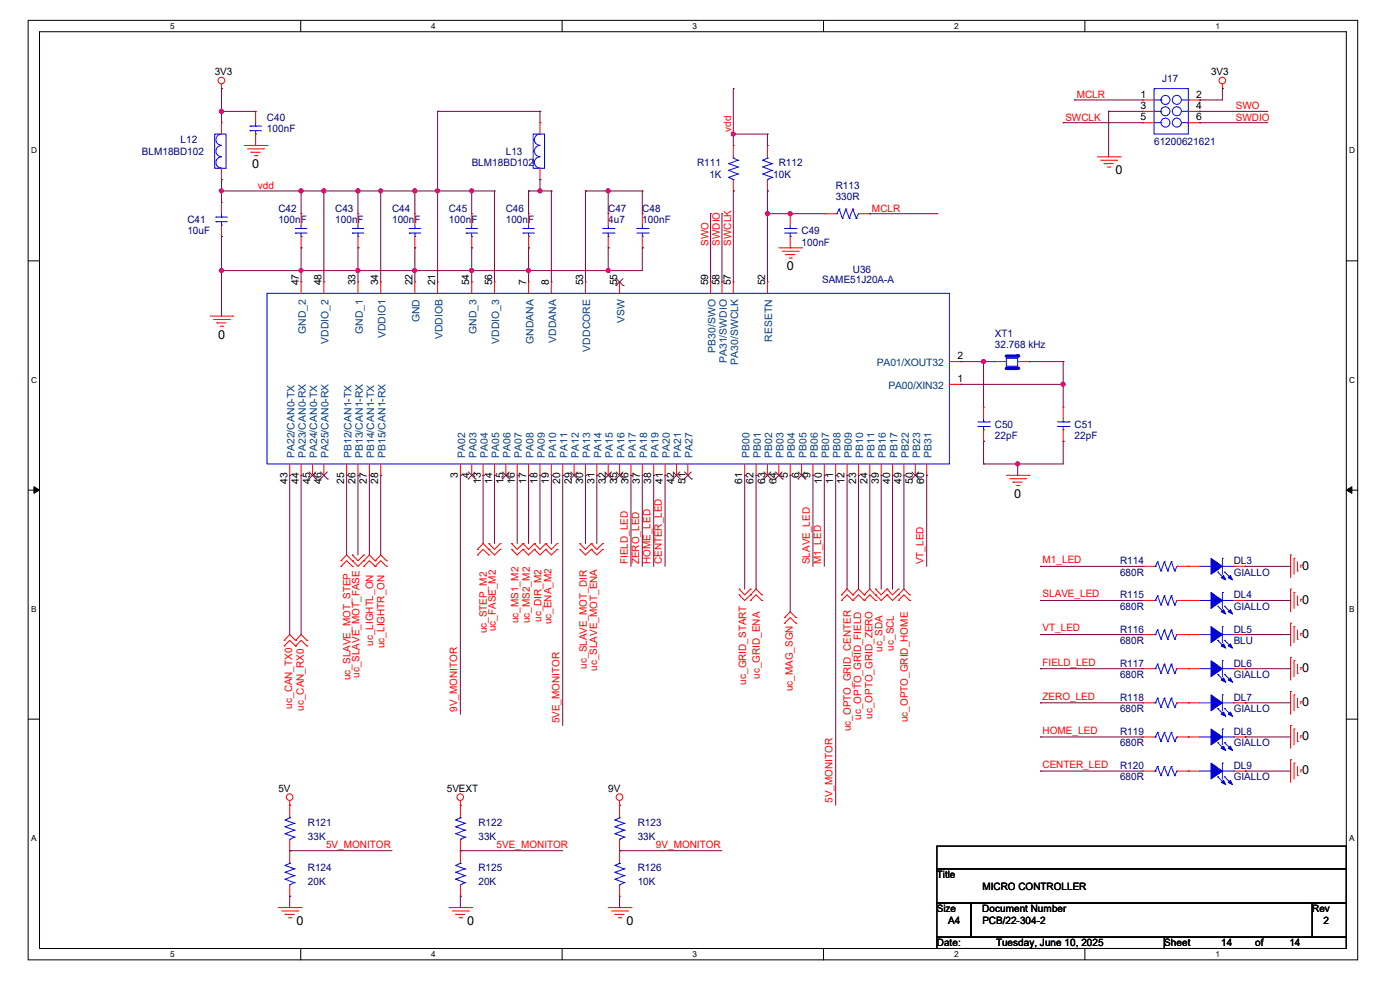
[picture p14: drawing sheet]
<svg xmlns="http://www.w3.org/2000/svg" width="297mm" height="210mm" viewBox="0 0 297 210" stroke-linecap="round" stroke-linejoin="round" font-family="sans-serif">
<defs><g id="words">
<g font-size="2.6">
<text x="53.5" y="35.6">0</text>
<text x="236.6" y="36.9">0</text>
<text x="166.9" y="57.4">0</text>
<text x="46.3" y="71.8">0</text>
<text x="215.2" y="105.6">0</text>
<text x="276.2" y="120.8">0</text>
<text x="276.2" y="128.1">0</text>
<text x="276.2" y="135.3">0</text>
<text x="276.2" y="142.5">0</text>
<text x="276.2" y="149.8">0</text>
<text x="276.2" y="157">0</text>
<text x="276.2" y="164.3">0</text>
<text x="62.9" y="196.1">0</text>
<text x="99.1" y="196.1">0</text>
<text x="132.9" y="196.1">0</text>
</g>
<g font-size="2.2">
<text x="45.6" y="16">3V3</text>
<text x="256.9" y="16">3V3</text>
<text x="242" y="20.7">1</text>
<text x="242" y="23.1">3</text>
<text x="253.8" y="20.7">2</text>
<text x="253.8" y="23.1">4</text>
<text x="242" y="25.5">5</text>
<text x="253.8" y="25.5">6</text>
<text x="63.4" y="60.5" transform="rotate(-90 63.4 60.5)">47</text>
<text x="68.2" y="60.5" transform="rotate(-90 68.2 60.5)">48</text>
<text x="75.4" y="60.5" transform="rotate(-90 75.4 60.5)">33</text>
<text x="80.3" y="60.5" transform="rotate(-90 80.3 60.5)">34</text>
<text x="87.5" y="60.5" transform="rotate(-90 87.5 60.5)">22</text>
<text x="92.3" y="60.5" transform="rotate(-90 92.3 60.5)">21</text>
<text x="99.6" y="60.5" transform="rotate(-90 99.6 60.5)">54</text>
<text x="104.4" y="60.5" transform="rotate(-90 104.4 60.5)">56</text>
<text x="111.6" y="60.5" transform="rotate(-90 111.6 60.5)">7</text>
<text x="116.5" y="60.5" transform="rotate(-90 116.5 60.5)">8</text>
<text x="123.7" y="60.5" transform="rotate(-90 123.7 60.5)">53</text>
<text x="130.9" y="60.5" transform="rotate(-90 130.9 60.5)">55</text>
<text x="150.2" y="60.5" transform="rotate(-90 150.2 60.5)">59</text>
<text x="152.7" y="60.5" transform="rotate(-90 152.7 60.5)">58</text>
<text x="155.1" y="60.5" transform="rotate(-90 155.1 60.5)">57</text>
<text x="162.3" y="60.5" transform="rotate(-90 162.3 60.5)">52</text>
<text x="203.1" y="76.2">2</text>
<text x="203.1" y="81">1</text>
<text x="97.2" y="101.3" transform="rotate(-90 97.2 101.3)">3</text>
<text x="99.6" y="101.3" transform="rotate(-90 99.6 101.3)">4</text>
<text x="167.1" y="101.3" transform="rotate(-90 167.1 101.3)">5</text>
<text x="169.5" y="101.3" transform="rotate(-90 169.5 101.3)">6</text>
<text x="172" y="101.3" transform="rotate(-90 172 101.3)">9</text>
<text x="61" y="102.6" transform="rotate(-90 61 102.6)">43</text>
<text x="63.4" y="102.6" transform="rotate(-90 63.4 102.6)">44</text>
<text x="65.8" y="102.6" transform="rotate(-90 65.8 102.6)">45</text>
<text x="68.2" y="102.6" transform="rotate(-90 68.2 102.6)">46</text>
<text x="73" y="102.6" transform="rotate(-90 73 102.6)">25</text>
<text x="75.4" y="102.6" transform="rotate(-90 75.4 102.6)">26</text>
<text x="77.8" y="102.6" transform="rotate(-90 77.8 102.6)">27</text>
<text x="80.3" y="102.6" transform="rotate(-90 80.3 102.6)">28</text>
<text x="102" y="102.6" transform="rotate(-90 102 102.6)">13</text>
<text x="104.4" y="102.6" transform="rotate(-90 104.4 102.6)">14</text>
<text x="106.8" y="102.6" transform="rotate(-90 106.8 102.6)">15</text>
<text x="109.2" y="102.6" transform="rotate(-90 109.2 102.6)">16</text>
<text x="111.6" y="102.6" transform="rotate(-90 111.6 102.6)">17</text>
<text x="114" y="102.6" transform="rotate(-90 114 102.6)">18</text>
<text x="116.5" y="102.6" transform="rotate(-90 116.5 102.6)">19</text>
<text x="118.9" y="102.6" transform="rotate(-90 118.9 102.6)">20</text>
<text x="121.3" y="102.6" transform="rotate(-90 121.3 102.6)">29</text>
<text x="123.7" y="102.6" transform="rotate(-90 123.7 102.6)">30</text>
<text x="126.1" y="102.6" transform="rotate(-90 126.1 102.6)">31</text>
<text x="128.5" y="102.6" transform="rotate(-90 128.5 102.6)">32</text>
<text x="130.9" y="102.6" transform="rotate(-90 130.9 102.6)">35</text>
<text x="133.3" y="102.6" transform="rotate(-90 133.3 102.6)">36</text>
<text x="135.8" y="102.6" transform="rotate(-90 135.8 102.6)">37</text>
<text x="138.2" y="102.6" transform="rotate(-90 138.2 102.6)">38</text>
<text x="140.6" y="102.6" transform="rotate(-90 140.6 102.6)">41</text>
<text x="143" y="102.6" transform="rotate(-90 143 102.6)">42</text>
<text x="145.4" y="102.6" transform="rotate(-90 145.4 102.6)">51</text>
<text x="157.5" y="102.6" transform="rotate(-90 157.5 102.6)">61</text>
<text x="159.9" y="102.6" transform="rotate(-90 159.9 102.6)">62</text>
<text x="162.3" y="102.6" transform="rotate(-90 162.3 102.6)">63</text>
<text x="164.7" y="102.6" transform="rotate(-90 164.7 102.6)">64</text>
<text x="174.4" y="102.6" transform="rotate(-90 174.4 102.6)">10</text>
<text x="176.8" y="102.6" transform="rotate(-90 176.8 102.6)">11</text>
<text x="179.2" y="102.6" transform="rotate(-90 179.2 102.6)">12</text>
<text x="181.6" y="102.6" transform="rotate(-90 181.6 102.6)">23</text>
<text x="184" y="102.6" transform="rotate(-90 184 102.6)">24</text>
<text x="186.4" y="102.6" transform="rotate(-90 186.4 102.6)">39</text>
<text x="188.8" y="102.6" transform="rotate(-90 188.8 102.6)">40</text>
<text x="191.3" y="102.6" transform="rotate(-90 191.3 102.6)">49</text>
<text x="193.7" y="102.6" transform="rotate(-90 193.7 102.6)">50</text>
<text x="196.1" y="102.6" transform="rotate(-90 196.1 102.6)">60</text>
<text x="59.1" y="168">5V</text>
<text x="94.8" y="168">5VEXT</text>
<text x="129" y="168">9V</text>
<text x="198.8" y="186.3">Title</text>
<text x="208.4" y="188.7">MICRO CONTROLLER</text>
<text x="198.8" y="193.5">Size</text>
<text x="201.2" y="196">A4</text>
<text x="208.4" y="193.5">Document Number</text>
<text x="208.4" y="196">PCB/22-304-2</text>
<text x="278.4" y="193.5">Rev</text>
<text x="280.8" y="196">2</text>
<text x="198.8" y="200.8">Date:</text>
<text x="211.3" y="200.8">Tuesday, June 10, 2025</text>
<text x="247" y="200.8">Sheet</text>
<text x="259.1" y="200.8">14</text>
<text x="266.3" y="200.8">of</text>
<text x="273.6" y="200.8">14</text>
</g>
<g font-size="2.2" fill="#000080">
<text x="246.5" y="17.4">J17</text>
<text x="56.6" y="25.6">C40</text>
<text x="56.6" y="28">100nF</text>
<text x="30.1" y="32.9">BLM18BD102</text>
<text x="38.3" y="30.4">L12</text>
<text x="100.1" y="35.3">BLM18BD102</text>
<text x="107.3" y="32.9">L13</text>
<text x="147.9" y="35.3">R111</text>
<text x="165.2" y="35.3">R112</text>
<text x="244.9" y="30.7">61200621621</text>
<text x="150.5" y="37.7">1K</text>
<text x="164" y="37.7">10K</text>
<text x="177.3" y="40.1">R113</text>
<text x="39.8" y="47.3">C41</text>
<text x="59.1" y="44.9">C42</text>
<text x="59.1" y="47.3">100nF</text>
<text x="71.1" y="44.9">C43</text>
<text x="71.1" y="47.3">100nF</text>
<text x="83.2" y="44.9">C44</text>
<text x="83.2" y="47.3">100nF</text>
<text x="95.2" y="44.9">C45</text>
<text x="95.2" y="47.3">100nF</text>
<text x="107.3" y="44.9">C46</text>
<text x="107.3" y="47.3">100nF</text>
<text x="129" y="44.9">C47</text>
<text x="129" y="47.3">4u7</text>
<text x="136.3" y="44.9">C48</text>
<text x="136.3" y="47.3">100nF</text>
<text x="177.3" y="42.5">330R</text>
<text x="39.8" y="49.7">10uF</text>
<text x="170.1" y="49.7">C49</text>
<text x="170.1" y="52.2">100nF</text>
<text x="180.9" y="58">U36</text>
<text x="174.4" y="60.1">SAME51J20A-A</text>
<text x="211.1" y="71.5">XT1</text>
<text x="211.1" y="73.9">32.768 kHz</text>
<text x="211.1" y="90.8">C50</text>
<text x="211.1" y="93.2">22pF</text>
<text x="228" y="90.8">C51</text>
<text x="228" y="93.2">22pF</text>
<text x="237.6" y="119.7">R114</text>
<text x="261.7" y="119.7">DL3</text>
<text x="237.6" y="122.1">680R</text>
<text x="261.7" y="122.1">GIALLO</text>
<text x="237.6" y="127">R115</text>
<text x="237.6" y="129.4">680R</text>
<text x="261.7" y="127">DL4</text>
<text x="261.7" y="129.4">GIALLO</text>
<text x="237.6" y="134.2">R116</text>
<text x="237.6" y="136.6">680R</text>
<text x="261.7" y="134.2">DL5</text>
<text x="261.7" y="136.6">BLU</text>
<text x="237.6" y="141.4">R117</text>
<text x="237.6" y="143.8">680R</text>
<text x="261.7" y="141.4">DL6</text>
<text x="261.7" y="143.8">GIALLO</text>
<text x="237.6" y="148.7">R118</text>
<text x="261.7" y="148.7">DL7</text>
<text x="237.6" y="151.1">680R</text>
<text x="237.6" y="155.9">R119</text>
<text x="261.7" y="151.1">GIALLO</text>
<text x="261.7" y="155.9">DL8</text>
<text x="237.6" y="158.3">680R</text>
<text x="261.7" y="158.3">GIALLO</text>
<text x="237.6" y="163.2">R120</text>
<text x="237.6" y="165.6">680R</text>
<text x="261.7" y="163.2">DL9</text>
<text x="261.7" y="165.6">GIALLO</text>
<text x="65.3" y="175.2">R121</text>
<text x="65.3" y="178.1">33K</text>
<text x="101.5" y="175.2">R122</text>
<text x="101.5" y="178.1">33K</text>
<text x="135.3" y="175.2">R123</text>
<text x="135.3" y="178.1">33K</text>
<text x="65.3" y="184.9">R124</text>
<text x="101.5" y="184.9">R125</text>
<text x="135.3" y="184.9">R126</text>
<text x="65.3" y="187.7">20K</text>
<text x="101.5" y="187.7">20K</text>
<text x="135.3" y="187.7">10K</text>
</g>
<g font-size="2.2" fill="#f00">
<text x="228.4" y="20.7">MCLR</text>
<text x="262.2" y="23.2">SWO</text>
<text x="155.1" y="28" transform="rotate(-90 155.1 28)">vdd</text>
<text x="226" y="25.6">SWCLK</text>
<text x="262.2" y="25.6">SWDIO</text>
<text x="54.7" y="40">vdd</text>
<text x="185" y="44.9">MCLR</text>
<text x="150.3" y="52.1" transform="rotate(-90 150.3 52.1)">SWO</text>
<text x="152.7" y="52.1" transform="rotate(-90 152.7 52.1)">SWDIO</text>
<text x="155.1" y="52.1" transform="rotate(-90 155.1 52.1)">SWCLK</text>
<text x="133.2" y="119.7" transform="rotate(-90 133.2 119.7)">FIELD_LED</text>
<text x="135.6" y="119.7" transform="rotate(-90 135.6 119.7)">ZERO_LED</text>
<text x="138" y="119.7" transform="rotate(-90 138 119.7)">HOME_LED</text>
<text x="140.4" y="119.7" transform="rotate(-90 140.4 119.7)">CENTER_LED</text>
<text x="171.8" y="119.7" transform="rotate(-90 171.8 119.7)">SLAVE_LED</text>
<text x="174.2" y="119.7" transform="rotate(-90 174.2 119.7)">M1_LED</text>
<text x="195.9" y="119.7" transform="rotate(-90 195.9 119.7)">VT_LED</text>
<text x="221.2" y="119.5">M1_LED</text>
<text x="114.8" y="132" transform="rotate(-90 114.8 132)">uc_DIR_M2</text>
<text x="221.2" y="126.7">SLAVE_LED</text>
<text x="79.2" y="137" transform="rotate(-90 79.2 137)">uc_LIGHTL_ON</text>
<text x="81.6" y="137.5" transform="rotate(-90 81.6 137.5)">uc_LIGHTR_ON</text>
<text x="103.3" y="134.4" transform="rotate(-90 103.3 134.4)">uc_STEP_M2</text>
<text x="105.2" y="133.9" transform="rotate(-90 105.2 133.9)">uc_FASE_M2</text>
<text x="110" y="132.2" transform="rotate(-90 110 132.2)">uc_MS1_M2</text>
<text x="112.4" y="132.2" transform="rotate(-90 112.4 132.2)">uc_MS2_M2</text>
<text x="117" y="132.5" transform="rotate(-90 117 132.5)">uc_ENA_M2</text>
<text x="221.2" y="133.9">VT_LED</text>
<text x="76.2" y="143.8" transform="rotate(-90 76.2 143.8)">uc_SLAVE_MOT_FASE</text>
<text x="124.5" y="141.9" transform="rotate(-90 124.5 141.9)">uc_SLAVE_MOT_DIR</text>
<text x="126.7" y="142.3" transform="rotate(-90 126.7 142.3)">uc_SLAVE_MOT_ENA</text>
<text x="187.2" y="138.3" transform="rotate(-90 187.2 138.3)">uc_SDA</text>
<text x="189.7" y="138" transform="rotate(-90 189.7 138)">uc_SCL</text>
<text x="221.2" y="141.2">FIELD_LED</text>
<text x="74.3" y="144.3" transform="rotate(-90 74.3 144.3)">uc_SLAVE_MOT_STEP</text>
<text x="158.3" y="145.2" transform="rotate(-90 158.3 145.2)">uc_GRID_START</text>
<text x="161.2" y="144" transform="rotate(-90 161.2 144)">uc_GRID_ENA</text>
<text x="168.2" y="146.7" transform="rotate(-90 168.2 146.7)">uc_MAG_SGN</text>
<text x="221.2" y="148.4">ZERO_LED</text>
<text x="62" y="150.3" transform="rotate(-90 62 150.3)">uc_CAN_TX0</text>
<text x="64.4" y="150.8" transform="rotate(-90 64.4 150.8)">uc_CAN_RX0</text>
<text x="97" y="151" transform="rotate(-90 97 151)">9V_MONITOR</text>
<text x="118.7" y="153.5" transform="rotate(-90 118.7 153.5)">5VE_MONITOR</text>
<text x="180.5" y="155.1" transform="rotate(-90 180.5 155.1)">uc_OPTO_GRID_CENTER</text>
<text x="182.7" y="152.7" transform="rotate(-90 182.7 152.7)">uc_OPTO_GRID_FIELD</text>
<text x="185.1" y="152.5" transform="rotate(-90 185.1 152.5)">uc_OPTO_GRID_ZERO</text>
<text x="192.6" y="153.2" transform="rotate(-90 192.6 153.2)">uc_OPTO_GRID_HOME</text>
<text x="221.2" y="155.7">HOME_LED</text>
<text x="221.2" y="162.9">CENTER_LED</text>
<text x="176.6" y="170.3" transform="rotate(-90 176.6 170.3)">5V_MONITOR</text>
<text x="69.2" y="179.8">5V_MONITOR</text>
<text x="105.4" y="179.8">5VE_MONITOR</text>
<text x="139.1" y="179.8">9V_MONITOR</text>
</g>
<g font-size="2.2" fill="#004080">
<text x="64.9" y="70.9" transform="rotate(-90 64.9 70.9)">GND_2</text>
<text x="77" y="70.9" transform="rotate(-90 77 70.9)">GND_1</text>
<text x="81.8" y="71.8" transform="rotate(-90 81.8 71.8)">VDDIO1</text>
<text x="89" y="68.4" transform="rotate(-90 89 68.4)">GND</text>
<text x="101.1" y="70.9" transform="rotate(-90 101.1 70.9)">GND_3</text>
<text x="132.5" y="68.5" transform="rotate(-90 132.5 68.5)">VSW</text>
<text x="69.7" y="73" transform="rotate(-90 69.7 73)">VDDIO_2</text>
<text x="93.9" y="72" transform="rotate(-90 93.9 72)">VDDIOB</text>
<text x="105.9" y="73" transform="rotate(-90 105.9 73)">VDDIO_3</text>
<text x="113.2" y="73" transform="rotate(-90 113.2 73)">GNDANA</text>
<text x="118" y="72.7" transform="rotate(-90 118 72.7)">VDDANA</text>
<text x="125.2" y="74.6" transform="rotate(-90 125.2 74.6)">VDDCORE</text>
<text x="151.8" y="74.8" transform="rotate(-90 151.8 74.8)">PB30/SWO</text>
<text x="154.2" y="77" transform="rotate(-90 154.2 77)">PA31/SWDIO</text>
<text x="156.6" y="77.4" transform="rotate(-90 156.6 77.4)">PA30/SWCLK</text>
<text x="163.8" y="72.5" transform="rotate(-90 163.8 72.5)">RESETN</text>
<text x="186" y="77.7">PA01/XOUT32</text>
<text x="188.5" y="82.5">PA00/XIN32</text>
<text x="62.5" y="97.2" transform="rotate(-90 62.5 97.2)">PA22/CAN0-TX</text>
<text x="64.9" y="97.2" transform="rotate(-90 64.9 97.2)">PA23/CAN0-RX</text>
<text x="67.3" y="97.2" transform="rotate(-90 67.3 97.2)">PA24/CAN0-TX</text>
<text x="69.7" y="97.2" transform="rotate(-90 69.7 97.2)">PA25/CAN0-RX</text>
<text x="74.5" y="97.2" transform="rotate(-90 74.5 97.2)">PB12/CAN1-TX</text>
<text x="77" y="97.2" transform="rotate(-90 77 97.2)">PB13/CAN1-RX</text>
<text x="79.4" y="97.2" transform="rotate(-90 79.4 97.2)">PB14/CAN1-TX</text>
<text x="81.8" y="97.2" transform="rotate(-90 81.8 97.2)">PB15/CAN1-RX</text>
<text x="98.7" y="97.2" transform="rotate(-90 98.7 97.2)">PA02</text>
<text x="101.1" y="97.2" transform="rotate(-90 101.1 97.2)">PA03</text>
<text x="103.5" y="97.2" transform="rotate(-90 103.5 97.2)">PA04</text>
<text x="105.9" y="97.2" transform="rotate(-90 105.9 97.2)">PA05</text>
<text x="108.3" y="97.2" transform="rotate(-90 108.3 97.2)">PA06</text>
<text x="110.7" y="97.2" transform="rotate(-90 110.7 97.2)">PA07</text>
<text x="113.2" y="97.2" transform="rotate(-90 113.2 97.2)">PA08</text>
<text x="115.6" y="97.2" transform="rotate(-90 115.6 97.2)">PA09</text>
<text x="118" y="97.2" transform="rotate(-90 118 97.2)">PA10</text>
<text x="120.4" y="97.2" transform="rotate(-90 120.4 97.2)">PA11</text>
<text x="122.8" y="97.2" transform="rotate(-90 122.8 97.2)">PA12</text>
<text x="125.2" y="97.2" transform="rotate(-90 125.2 97.2)">PA13</text>
<text x="127.6" y="97.2" transform="rotate(-90 127.6 97.2)">PA14</text>
<text x="130" y="97.2" transform="rotate(-90 130 97.2)">PA15</text>
<text x="132.5" y="97.2" transform="rotate(-90 132.5 97.2)">PA16</text>
<text x="134.9" y="97.2" transform="rotate(-90 134.9 97.2)">PA17</text>
<text x="137.3" y="97.2" transform="rotate(-90 137.3 97.2)">PA18</text>
<text x="139.7" y="97.2" transform="rotate(-90 139.7 97.2)">PA19</text>
<text x="142.1" y="97.2" transform="rotate(-90 142.1 97.2)">PA20</text>
<text x="144.5" y="97.2" transform="rotate(-90 144.5 97.2)">PA21</text>
<text x="146.9" y="97.2" transform="rotate(-90 146.9 97.2)">PA27</text>
<text x="159" y="97.2" transform="rotate(-90 159 97.2)">PB00</text>
<text x="161.4" y="97.2" transform="rotate(-90 161.4 97.2)">PB01</text>
<text x="163.8" y="97.2" transform="rotate(-90 163.8 97.2)">PB02</text>
<text x="166.2" y="97.2" transform="rotate(-90 166.2 97.2)">PB03</text>
<text x="168.7" y="97.2" transform="rotate(-90 168.7 97.2)">PB04</text>
<text x="171.1" y="97.2" transform="rotate(-90 171.1 97.2)">PB05</text>
<text x="173.5" y="97.2" transform="rotate(-90 173.5 97.2)">PB06</text>
<text x="175.9" y="97.2" transform="rotate(-90 175.9 97.2)">PB07</text>
<text x="178.3" y="97.2" transform="rotate(-90 178.3 97.2)">PB08</text>
<text x="180.7" y="97.2" transform="rotate(-90 180.7 97.2)">PB09</text>
<text x="183.1" y="97.2" transform="rotate(-90 183.1 97.2)">PB10</text>
<text x="185.5" y="97.2" transform="rotate(-90 185.5 97.2)">PB11</text>
<text x="188" y="97.2" transform="rotate(-90 188 97.2)">PB16</text>
<text x="190.4" y="97.2" transform="rotate(-90 190.4 97.2)">PB17</text>
<text x="192.8" y="97.2" transform="rotate(-90 192.8 97.2)">PB22</text>
<text x="195.2" y="97.2" transform="rotate(-90 195.2 97.2)">PB23</text>
<text x="197.6" y="97.2" transform="rotate(-90 197.6 97.2)">PB31</text>
</g>
<g font-size="1.7">
<text x="36.1" y="6.1">5</text>
<text x="91.5" y="6.1">4</text>
<text x="146.9" y="6.1">3</text>
<text x="202.4" y="6.1">2</text>
<text x="257.9" y="6.1">1</text>
<text x="6.6" y="32.6">D</text>
<text x="286.3" y="32.6">D</text>
<text x="6.6" y="81.2">C</text>
<text x="286.3" y="81.2">C</text>
<text x="6.6" y="129.8">B</text>
<text x="286.3" y="129.8">B</text>
<text x="6.6" y="178.4">A</text>
<text x="286.3" y="178.4">A</text>
<text x="36.1" y="203">5</text>
<text x="91.5" y="203">4</text>
<text x="146.9" y="203">3</text>
<text x="202.4" y="203">2</text>
<text x="257.9" y="203">1</text>
</g>
</g></defs>
<path d="M6 4.3h282v199.3h-282zM8.4 6.7h277.2v194.5h-277.2z" fill="none" stroke="#000" stroke-width=".21"/>
<g fill="#fff">
<path d="M36.1 4.6h.9v1.9h-.9z"/>
<path d="M36.1 201.5h.9v1.9h-.9z"/>
</g>
<path d="M63.8 4.3v2.4M63.8 201.2v2.4" fill="none" stroke="#000" stroke-width=".21"/>
<g fill="#fff">
<path d="M91.5 4.6h.9v1.9h-.9z"/>
<path d="M91.5 201.5h.9v1.9h-.9z"/>
</g>
<path d="M119.3 4.3v2.4M119.3 201.2v2.4" fill="none" stroke="#000" stroke-width=".21"/>
<g fill="#fff">
<path d="M146.9 4.6h1v1.9h-1z"/>
<path d="M146.9 201.5h1v1.9h-1z"/>
</g>
<path d="M174.7 4.3v2.4M174.7 201.2v2.4" fill="none" stroke="#000" stroke-width=".21"/>
<g fill="#fff">
<path d="M202.4 4.6h.9v1.9h-.9z"/>
<path d="M202.4 201.5h.9v1.9h-.9z"/>
</g>
<path d="M230.2 4.3v2.4M230.2 201.2v2.4" fill="none" stroke="#000" stroke-width=".21"/>
<g fill="#fff">
<path d="M257.9 4.6h.9v1.9h-.9z"/>
<path d="M257.9 201.5h.9v1.9h-.9z"/>
<path d="M6.6 31h1.2v1.9h-1.2z"/>
<path d="M286.3 31h1.2v1.9h-1.2z"/>
<path d="M6.6 79.6h1.2v1.9h-1.2z"/>
<path d="M286.3 79.6h1.2v1.9h-1.2z"/>
</g>
<path d="M6 55.3h2.4M285.6 55.3h2.4" fill="none" stroke="#000" stroke-width=".21"/>
<g fill="#fff">
<path d="M6.6 128.3h1.1v1.9h-1.1z"/>
<path d="M286.3 128.3h1.1v1.9h-1.1z"/>
</g>
<path d="M6 104h2.4M285.6 104h2.4" fill="none" stroke="#000" stroke-width=".21"/>
<path d="M7.2 103.3l1.2 .7-1.2 .6zM285.6 104l1.2-.7v1.3z" fill="#000" stroke="#000" stroke-width=".21"/>
<g fill="#fff">
<path d="M6.6 176.9h1.1v1.9h-1.1z"/>
<path d="M286.3 176.9h1.1v1.9h-1.1z"/>
</g>
<path d="M6 152.6h2.4M285.6 152.6h2.4M198.8 179.5h86.8v4.8h-86.8zM198.8 184.3h86.8v7.3h-86.8zM198.8 191.6h7.2v7.2h-7.2zM198.8 198.8h48.2v2.4h-48.2zM206 191.6h72.4v7.2h-72.4zM247 198.8h38.6v2.4h-38.6zM278.4 191.6h7.2v7.2h-7.2z" fill="none" stroke="#000" stroke-width=".21"/>
<g fill="none" stroke="#f00" stroke-width=".21">
<path d="M47 18.8h.1M47 17.8v1M259.3 18.8h.1M259.3 17.8v1M51.8 30.9h4.8M52.5 31.6h3.4M53.3 32.3h.1M53.3 32.3h1.9M54 33h.5M54.2 23.6h.1M54.2 30.9h.1M54.2 23.6v2.4"/>
<path d="M54.2 28.4v2.5M54.5 33h.1M55.9 31.6h.1M56.6 30.9h.1M232.8 33.3h4.8M233.5 34h3.4M234.2 34.7h.1M234.2 34.7h2M234.9 35.4h.6M235.5 35.4h.1M236.9 34h.1M237.6 33.3h.1"/>
<path d="M242.4 21.2h.1M242.4 23.6h.1M242.4 26h.1M242.4 21.2h2.5M242.4 23.6h2.5M242.4 26h2.5M252.1 21.2h2.4M252.1 23.6h2.4M252.1 26h2.4M254.5 21.2h.1M254.5 23.6h.1M254.5 26h.1"/>
<path d="M47 42.9h.1M47 50.2h.1M47 42.9v2.4M47 47.8v2.4M63.9 59.8h.1M63.9 59.8v2.4M68.7 59.8h.1M68.7 59.8v2.4M75.9 59.8h.1M75.9 59.8v2.4M80.8 59.8h.1M80.8 59.8v2.4"/>
<path d="M88 59.8h.1M88 59.8v2.4M92.8 59.8h.1M92.8 59.8v2.4M100.1 59.8h.1M100.1 59.8v2.4M104.9 59.8h.1M104.9 59.8v2.4M112.1 59.8h.1M112.1 59.8v2.4M117 59.8h.1M117 59.8v2.4"/>
<path d="M124.2 59.8h.1M124.2 59.8v2.4M131.4 59.8h.1M131.4 59.8v2.4M150.7 59.8h.1M150.7 59.8v2.4M153.2 59.8h.1M153.2 59.8v2.4M155.6 59.8h.1M155.6 59.8v2.4M162.8 59.8h.1M162.8 59.8v2.4"/>
<path d="M165.2 52.6h4.9M165.9 53.3h3.4M166.7 54h.1M166.7 54h1.9M167.4 54.7h.5M167.6 45.3h.1M167.6 52.6h.1M167.6 45.3v2.5M167.6 50.2v2.4M167.9 54.7h.1M169.3 53.3h.1M170.1 52.6h.1"/>
<path d="M174.9 45.3h.1M174.9 45.3h2.4M182.1 45.3h2.4M184.5 45.3h.1M44.6 67.1h4.8M45.3 67.8h3.4M46 68.5h.1M46 68.5h2M46.7 69.2h.5M47.2 69.2h.1M48.7 67.8h.1M49.4 67.1h.1"/>
<path d="M201.4 76.7h2.4M203.8 76.7h.1M61.5 98.4v2.4M63.9 98.4v2.4M66.3 98.4v2.4M68.7 98.4v2.4M73.5 98.4v2.4M75.9 98.4v2.4M78.4 98.4v2.4M80.8 98.4v2.4M97.7 98.4v2.4M100.1 98.4v2.4"/>
<path d="M102.5 98.4v2.4M104.9 98.4v2.4M107.3 98.4v2.4M109.7 98.4v2.4M112.1 98.4v2.4M114.6 98.4v2.4M117 98.4v2.4M119.4 98.4v2.4M121.8 98.4v2.4M124.2 98.4v2.4M126.6 98.4v2.4M129 98.4v2.4"/>
<path d="M131.4 98.4v2.4M133.9 98.4v2.4M136.3 98.4v2.4M138.7 98.4v2.4M141.1 98.4v2.4M143.5 98.4v2.4M145.9 98.4v2.4M158 98.4v2.4M160.4 98.4v2.4M162.8 98.4v2.4M165.2 98.4v2.4M167.6 98.4v2.4"/>
<path d="M170.1 98.4v2.4M172.5 98.4v2.4M174.9 98.4v2.4M177.3 98.4v2.4M179.7 98.4v2.4M182.1 98.4v2.4M184.5 98.4v2.4M186.9 98.4v2.4M189.4 98.4v2.4M191.8 98.4v2.4M194.2 98.4v2.4M196.6 98.4v2.4"/>
<path d="M201.4 81.5h2.4M203.8 81.5h.1M208.7 86.4h.1M208.7 93.6h.1M208.7 86.4v2.4M208.7 91.2v2.4M225.6 86.4h.1M225.6 93.6h.1M225.6 86.4v2.4M225.6 91.2v2.4M61.5 100.8h.1M63.9 100.8h.1"/>
<path d="M66.3 100.8h.1M68.7 100.8h.1M72.3 119h.1M72.3 119l1.2-1.3 2.4 2.4 1.3-1.1M73.5 100.8h.1M74.8 119h.1M74.8 117.7h.1M74.8 117.7l1.1 1.3 1.3-1.3M75.9 100.8h.1M77.2 119h.1M77.2 117.7h.1M77.2 119l1.2-1.3 1.2 1.3"/>
<path d="M78.4 100.8h.1M79.6 119h.1M79.6 119l1.2-1.3 1.2 1.3M80.8 100.8h.1M82 119h.1M97.7 100.8h.1M100.1 100.8h.1M101.3 116.5h.1M101.3 117.7h.1M101.3 116.5l1.2-1.2 2.4 2.4 1.2-1.2M101.3 117.7l1.2-1.2 1.2 1.2M102.5 100.8h.1"/>
<path d="M103.7 116.5h.1M103.7 117.7h.1M103.7 115.3h.1M103.7 115.3l1.2 1.2 1.2-1.2M104.9 100.8h.1M106.1 116.5h.1M106.1 115.3h.1M107.3 100.8h.1M108.5 116.5h.1M108.5 115.3h.1M108.5 116.5l1.2 1.2 1.3-1.2M108.5 115.3l1.2 1.2 1.3-1.2"/>
<path d="M109.7 100.8h.1M111 116.5h.1M111 115.3h.1M111 116.5l1.1 1.2 1.3-1.2M111 115.3l1.1 1.2 1.3-1.2M112.1 100.8h.1M113.4 116.5h.1M113.4 115.3h.1M113.4 116.5l1.2 1.2 1.2-1.2M113.4 115.3l1.2 1.2 1.2-1.2M114.6 100.8h.1M115.8 116.5h.1"/>
<path d="M115.8 115.3h.1M115.8 116.5l1.2 1.2 1.2-1.2M115.8 115.3l1.2 1.2 1.2-1.2M117 100.8h.1M118.2 116.5h.1M118.2 115.3h.1M119.4 100.8h.1M121.8 100.8h.1M123 116.5h.1M123 115.3h.1M123 116.5l1.2 1.2 1.2-1.2M123 115.3l1.2 1.2 1.2-1.2"/>
<path d="M124.2 100.8h.1M125.4 116.5h.1M125.4 115.3h.1M125.4 116.5l1.2 1.2 1.2-1.2M125.4 115.3l1.2 1.2 1.2-1.2M126.6 100.8h.1M127.8 116.5h.1M127.8 115.3h.1M129 100.8h.1M131.4 100.8h.1M133.9 100.8h.1M136.3 100.8h.1"/>
<path d="M138.7 100.8h.1M141.1 100.8h.1M143.5 100.8h.1M145.9 100.8h.1M158 100.8h.1M160.4 100.8h.1M162.8 100.8h.1M165.2 100.8h.1M167.6 100.8h.1M170.1 100.8h.1M172.5 100.8h.1M174.9 100.8h.1"/>
<path d="M177.3 100.8h.1M179.7 100.8h.1M182.1 100.8h.1M184.5 100.8h.1M186.9 100.8h.1M189.4 100.8h.1M191.8 100.8h.1M194.2 100.8h.1M196.6 100.8h.1M213.5 100.8h4.8M214.2 101.6h3.4M214.9 102.3h.1"/>
<path d="M214.9 102.3h2M215.6 103h.6M216.2 103h.1M217.6 101.6h.1M218.3 100.8h.1M273.8 117.7h.1M273.8 117.7v4.9M274.5 118.4h.1M274.5 118.4v3.4M275.3 119.2v1.9M276 119.9h.1M276 119.9v.5"/>
<path d="M60.3 135.8h.1M60.3 137h.1M60.3 135.8l1.2-1.2 1.2 1.2M60.3 137l1.2-1.2 1.2 1.2M62.7 135.8h.1M62.7 137h.1M62.7 135.8l1.2-1.2 1.2 1.2M62.7 137l1.2-1.2 1.2 1.2M65.1 135.8h.1M65.1 137h.1M72.3 120.1h.1M72.3 120.1l1.2-1.1 1.3 1.1"/>
<path d="M74.8 120.1h.1M77.2 120.1h.1M77.2 120.1l1.2-1.1 1.2 1.1M79.6 120.1h.1M79.6 120.1l1.2-1.1 1.2 1.1M82 120.1h.1M156.8 126.2h.1M156.8 125h.1M156.8 126.2l1.2 1.2 1.2-1.2M156.8 125l1.2 1.2 1.2-1.2M159.2 126.2h.1M159.2 125h.1"/>
<path d="M159.2 127.4h.1M159.2 126.2l1.2-1.2 1.2 1.2M159.2 127.4l1.2-1.2 1.2 1.2M161.6 126.2h.1M161.6 127.4h.1M166.5 131h.1M166.5 132.2h.1M166.5 131l1.1-1.2 1.3 1.2M166.5 132.2l1.1-1.2 1.3 1.2M168.9 131h.1M168.9 132.2h.1M178.5 126.2h.1"/>
<path d="M178.5 127.4h.1M178.5 126.2l1.2-1.2 1.2 1.2M178.5 127.4l1.2-1.2 1.2 1.2M180.9 126.2h.1M180.9 127.4h.1M180.9 126.2l1.2-1.2 1.2 1.2M180.9 127.4l1.2-1.2 1.2 1.2M183.3 126.2h.1M183.3 127.4h.1M183.3 126.2l1.2-1.2 2.4 2.4 1.3-1.2M183.3 127.4l1.2-1.2 1.3 1.2M185.8 126.2h.1"/>
<path d="M185.8 125h.1M185.8 127.4h.1M185.8 125l1.1 1.2 1.3-1.2M188.2 126.2h.1M188.2 125h.1M188.2 126.2l1.2 1.2 1.2-1.2M188.2 125l1.2 1.2 1.2-1.2M190.6 126.2h.1M190.6 125h.1M190.6 127.4h.1M190.6 126.2l1.2-1.2 1.2 1.2M190.6 127.4l1.2-1.2 1.2 1.2"/>
<path d="M193 126.2h.1M193 127.4h.1M242.4 127.4h.1M242.4 127.4h2.5M249.7 127.4h4.8M252.1 127.4h.1M252.1 120.1h.1M252.1 120.1h2.4M261.7 127.4h2.5M261.7 120.1h2.5M264.2 127.4h.1M264.2 120.1h.1"/>
<path d="M273.8 125h.1M273.8 139.4h.1M273.8 132.2h.1M273.8 125v4.8M273.8 132.2v4.8M273.8 139.4v4.9M274.5 125.7h.1M274.5 132.9h.1M274.5 125.7v3.4M274.5 132.9v3.4M275.3 121.1h.1M275.3 128.4h.1"/>
<path d="M275.3 135.6h.1M275.3 126.4v2M275.3 133.6v2M276 127.1h.1M276 134.4h.1M276 127.1v.5M276 134.4v.5M242.4 149.1h.1M242.4 149.1h2.5M249.7 149.1h4.8M252.1 149.1h.1M252.1 141.9h.1"/>
<path d="M252.1 141.9h2.4M261.7 149.1h2.5M261.7 141.9h2.5M264.2 149.1h.1M264.2 141.9h.1M273.8 146.7h.1M273.8 153.9h.1M273.8 146.7v4.8M273.8 153.9v4.8M274.5 140.2h.1M274.5 147.4h.1M274.5 154.6h.1"/>
<path d="M274.5 140.2v3.4M274.5 147.4v3.4M274.5 154.6v3.4M275.3 142.8h.1M275.3 150.1h.1M275.3 157.3h.1M275.3 140.9v1.9M275.3 148.1v2M275.3 155.4v1.9M276 141.6h.1M276 148.8h.1M276 156.1h.1"/>
<path d="M276 141.6v.5M276 148.8v.6M276 156.1v.5M61.5 170.8h.1M61.5 169.8v1M97.7 170.8h.1M97.7 169.8v3.4M97.7 178.1v2.4M131.4 170.8h.1M131.4 169.8v3.4M131.4 178.1v2.4M273.8 161.2h.1"/>
<path d="M273.8 161.2v4.8M274.5 161.9h.1M274.5 161.9v3.4M275.3 164.5h.1M275.3 162.6v1.9M276 163.3h.1M276 163.3v.5M59.1 192.5h4.8M59.8 193.3h3.4M60.5 194h.1M60.5 194h1.9M61.2 194.7h.5"/>
<path d="M61.7 194.7h.1M63.2 193.3h.1M63.9 192.5h.1M95.2 192.5h4.9M96 193.3h3.4M96.7 194h.1M96.7 194h1.9M97.4 194.7h.5M97.7 180.5h.1M97.9 194.7h.1M99.4 193.3h.1M100.1 192.5h.1"/>
<path d="M129 192.5h4.9M129.8 193.3h3.3M130.5 194h.1M130.5 194h1.9M131.2 194.7h.5M131.4 180.5h.1M131.7 194.7h.1M133.1 193.3h.1M133.9 192.5h.1"/>
<circle cx="47" cy="17.1" r=".7"/>
<circle cx="259.3" cy="17.1" r=".7"/>
<circle cx="61.4" cy="169.1" r=".7"/>
<circle cx="97.6" cy="169.1" r=".7"/>
<circle cx="131.4" cy="169.1" r=".7"/>
</g>
<g fill="none" stroke="#00f" stroke-width=".21">
<path d="M244.9 18.8h7.2v9.6h-7.2zM53 26.8h.1M53 27.7h.1M53 26.8h2.5M53 27.7h2.5M54.2 28.4h.1M54.2 26.8h.1M54.2 26v.8M54.2 27.7v.7M244.9 21.2h1.4M244.9 23.6h1.4M244.9 26h1.4"/>
<path d="M246.3 21.2h.1M246.3 23.6h.1M246.3 26h.1M250.7 21.2h1.4M250.7 23.6h1.4M250.7 26h1.4M252.1 21.2h.1M252.1 23.6h.1M252.1 26h.1M45.8 46.1h.1M45.8 47h.1M45.8 46.1h2.4"/>
<path d="M45.8 47h2.4M47 47.8h.1M47 46.1h.1M47 45.3v.8M47 47v.8M166.5 48.5h2.4M166.5 49.4h2.4M167.6 50.2h.1M167.6 48.5h.1M167.6 47.8v.7M167.6 49.4v.8M168.9 48.5h.1"/>
<path d="M168.9 49.4h.1M177.3 45.3h.2M177.5 45.3h.1M178 44.4h.1M178 44.4l-.5 .9M178 44.4l.7 1.9M178.7 46.3h.1M179.5 44.4h.1M179.5 44.4l-.8 1.9M179.5 44.4l.7 1.9M180.2 46.3h.1M180.9 44.4h.1"/>
<path d="M180.9 44.4l-.7 1.9M180.9 44.4l.8 1.9M181.7 46.3h.1M182.1 45.3h.1M182.1 45.3l-.4 1M56.6 62.2h144.8v36.2h-144.8zM213.5 76h2.4v1.7h-2.4zM207.5 89.5h2.4M207.5 90.5h2.4M208.7 91.2h.1M208.7 89.5h.1M208.7 88.8v.7"/>
<path d="M208.7 90.5v.7M209.9 89.5h.1M209.9 90.5h.1M224.4 89.5h2.4M224.4 90.5h2.4M225.6 91.2h.1M225.6 89.5h.1M225.6 88.8v.7M225.6 90.5v.7M226.8 89.5h.1M226.8 90.5h.1M259.3 118.4h.1"/>
<path d="M259.3 118.4v3.4M244.9 127.4h.2M245.1 127.4h.1M245.6 126.4h.1M245.6 126.4l-.5 1M245.6 126.4l.7 2M246.3 128.4h.1M247 126.4h.1M247 126.4l-.7 2M247 126.4l.7 2M247.7 128.4h.1M248.5 126.4h.1"/>
<path d="M248.5 126.4l-.8 2M248.5 126.4l.7 2M249.2 128.4h.1M249.7 127.4h.1M249.7 127.4l-.5 1M254.5 127.4h2.4M254.5 120.1h2.4M256.9 127.4h.1M256.9 120.1h.1M258.4 128.6h.1M258.4 121.4h.1M258.4 128.6l1.4 1.4"/>
<path d="M258.4 121.4l1.4 1.4M259.3 125.7h.1M259.3 125.7v3.4M259.3 127.4h2.4M259.3 120.1h2.4M259.8 128.6h.1M259.8 121.4h.1M259.8 128.6l1.5 1.4M259.8 121.4l1.5 1.4M261.7 127.4h.1M261.7 120.1h.1M244.9 149.1h.2"/>
<path d="M245.1 149.1h.1M245.6 148.1h.1M245.6 148.1l-.5 1M245.6 148.1l.7 2M246.3 150.1h.1M247 148.1h.1M247 148.1l-.7 2M247 148.1l.7 2M247.7 150.1h.1M248.5 148.1h.1M248.5 148.1l-.8 2M248.5 148.1l.7 2"/>
<path d="M249.2 150.1h.1M249.7 149.1h.1M249.7 149.1l-.5 1M254.5 149.1h2.4M254.5 141.9h2.4M256.9 149.1h.1M256.9 141.9h.1M258.4 150.3h.1M258.4 143.1h.1M258.4 150.3l1.4 1.5M258.4 143.1l1.4 1.4M259.3 147.4h.1"/>
<path d="M259.3 140.2h.1M259.3 140.2v3.4M259.3 147.4v3.4M259.3 149.1h2.4M259.3 141.9h2.4M259.8 150.3h.1M259.8 143.1h.1M259.8 150.3l1.5 1.5M259.8 143.1l1.5 1.4M261.7 149.1h.1M261.7 141.9h.1M96.7 173.9h.1"/>
<path d="M96.7 175.4h.1M96.7 176.9h.1M96.7 173.9l1.9 .8M96.7 175.4l1.9 .7M96.7 176.9l1.9 .7M97.7 178.1h.1M97.7 173.5h.1M97.7 173.5l-1 .4M97.7 173.2v.3M98.6 174.7h.1M98.6 176.1h.1M98.6 177.6h.1"/>
<path d="M98.6 174.7l-1.9 .7M98.6 176.1l-1.9 .8M98.6 177.6l-.9 .5M130.5 173.9h.1M130.5 175.4h.1M130.5 176.9h.1M130.5 173.9l1.9 .8M130.5 175.4l1.9 .7M130.5 176.9l1.9 .7M131.4 178.1h.1M131.4 173.5h.1M131.4 173.5l-.9 .4"/>
<path d="M131.4 173.2v.3M132.4 174.7h.1M132.4 176.1h.1M132.4 177.6h.1M132.4 174.7l-1.9 .7M132.4 176.1l-1.9 .8M132.4 177.6l-1 .5"/>
<circle cx="247.2" cy="21.2" r=".95"/>
<circle cx="247.2" cy="23.6" r=".95"/>
<circle cx="247.2" cy="26" r=".95"/>
<circle cx="249.7" cy="26" r=".95"/>
<circle cx="249.7" cy="21.2" r=".95"/>
<circle cx="249.7" cy="23.6" r=".95"/>
</g>
<g fill="none" stroke="#804000" stroke-width=".21">
<path d="M130.7 59.1l1.5 1.5M132.2 59.1l-1.5 1.5M130.7 60.6h.1M132.2 60.6h.1M65.5 101.6h.1M65.6 100.1l1.5 1.5M67 100.1l-1.5 1.5M67.1 101.6h.1M67.9 101.6h.1M68 100.1l1.5 1.5M69.4 100.1l-1.5 1.5M69.5 101.6h.1"/>
<path d="M99.3 101.6h.1M99.4 100.1l1.4 1.5M100.8 100.1l-1.5 1.5M100.8 101.6h.1M106.6 101.6h.1M106.6 100.1l1.5 1.5M108 100.1l-1.4 1.5M108.1 101.6h.1M121 101.6h.1M121.1 100.1l1.5 1.5M122.5 100.1l-1.5 1.5M122.6 101.6h.1"/>
<path d="M128.3 101.6h.1M128.3 100.1l1.5 1.5M129.8 100.1l-1.5 1.5M129.8 101.6h.1M130.7 101.6h.1M130.7 100.1l1.5 1.5M132.2 100.1l-1.5 1.5M132.2 101.6h.1M142.7 101.6h.1M142.8 100.1l1.5 1.5M144.2 100.1l-1.5 1.5M144.3 101.6h.1"/>
<path d="M145.2 101.6h.1M145.2 100.1l1.5 1.5M146.6 100.1l-1.4 1.5M146.7 101.6h.1M162.1 101.6h.1M162.1 100.1l1.5 1.5M163.5 100.1l-1.4 1.5M163.6 101.6h.1M164.5 101.6h.1M164.5 100.1l1.5 1.5M165.9 100.1l-1.4 1.5M166 101.6h.1"/>
<path d="M169.3 101.6h.1M169.3 100.1l1.5 1.5M170.8 100.1l-1.5 1.5M170.8 101.6h.1M193.4 101.6h.1M193.5 100.1l1.4 1.5M194.9 100.1l-1.5 1.5M194.9 101.6h.1"/>
</g>
<g fill="#00f" stroke="#00f" stroke-width=".21">
<path d="M256.9 125.7l2.4 1.7-2.4 1.7z" fill-rule="evenodd"/>
<path d="M261 129.3l.5 1-.9-.5z" fill-rule="evenodd"/>
<path d="M259.1 129.8l.5-.5 .5 1z" fill-rule="evenodd"/>
<path d="M256.9 147.4l2.4 1.7-2.4 1.7z" fill-rule="evenodd"/>
<path d="M261 151l.5 1-.9-.5z" fill-rule="evenodd"/>
<path d="M259.1 151.5l.5-.5 .5 1z" fill-rule="evenodd"/>
<path d="M256.9 118.4l2.4 1.7-2.4 1.7z" fill-rule="evenodd"/>
<path d="M261 122.1l.5 .9-.9-.4z" fill-rule="evenodd"/>
<path d="M259.1 122.6l.5-.5 .5 .9z" fill-rule="evenodd"/>
<path d="M256.9 140.2l2.4 1.7-2.4 1.7z" fill-rule="evenodd"/>
<path d="M261 143.8l.5 .9-.9-.4z" fill-rule="evenodd"/>
<path d="M259.1 144.3l.5-.5 .5 .9z" fill-rule="evenodd"/>
</g>
<path d="M213.5 78.1h2.4" fill="none" stroke="#00f" stroke-width=".72"/>
<circle cx="215.9" cy="78.1" r=".36" fill="#00f"/>
<path d="M213.5 75.5h2.4" fill="none" stroke="#00f" stroke-width=".72"/>
<circle cx="215.9" cy="75.5" r=".36" fill="#00f"/>
<g fill="none" stroke="#f00" stroke-width=".21">
<path d="M47 26h.1M47 38.1h.1M47 26v2.4M47 35.7v2.4M114.6 26h.1M114.6 38.1h.1M114.6 26v2.4M114.6 35.7v2.4M155.6 30.9h.1M155.6 30.9v2.4M155.6 38.1v2.4M162.8 30.9h.1"/>
<path d="M162.8 30.9v2.4M162.8 38.1v2.4M63.9 45.3h.1M63.9 52.6h.1M63.9 45.3v2.5M63.9 50.2v2.4M75.9 45.3h.1M75.9 52.6h.1M75.9 45.3v2.5M75.9 50.2v2.4M88 45.3h.1M88 52.6h.1"/>
<path d="M88 45.3v2.5M88 50.2v2.4M100.1 45.3h.1M100.1 52.6h.1M100.1 45.3v2.5M100.1 50.2v2.4M112.1 45.3h.1M112.1 52.6h.1M112.1 45.3v2.5M112.1 50.2v2.4M129 45.3h.1M129 52.6h.1"/>
<path d="M129 45.3v2.5M129 50.2v2.4M136.3 45.3h.1M136.3 52.6h.1M136.3 45.3v2.5M136.3 50.2v2.4M155.6 40.5h.1M162.8 40.5h.1M211.1 76.7h.1M211.1 76.7h2.4M215.9 76.7h2.4M218.3 76.7h.1"/>
<path d="M242.4 120.1h.1M242.4 134.6h.1M242.4 120.1h2.5M242.4 134.6h2.5M249.7 120.1h2.4M249.7 134.6h4.8M252.1 120.1h.1M252.1 134.6h.1M261.7 134.6h2.5M264.2 134.6h.1M242.4 141.9h.1M242.4 156.3h.1"/>
<path d="M242.4 141.9h2.5M242.4 156.3h2.5M249.7 141.9h2.4M249.7 156.3h4.8M252.1 141.9h.1M252.1 156.3h.1M261.7 156.3h2.5M264.2 156.3h.1M61.5 170.8h.1M61.5 170.8v2.4M61.5 178.1v4.8M242.4 163.6h.1"/>
<path d="M242.4 163.6h2.5M249.7 163.6h4.8M252.1 163.6h.1M261.7 163.6h2.5M264.2 163.6h.1M61.5 180.5h.1M61.5 190.1h.1M61.5 187.7v2.4M97.7 190.1h.1M97.7 180.5h.1M97.7 180.5v2.4M97.7 187.7v2.4"/>
<path d="M131.4 190.1h.1M131.4 180.5h.1M131.4 180.5v2.4M131.4 187.7v2.4"/>
</g>
<g fill="none" stroke="#00f" stroke-width=".21">
<path d="M45.6 28.4h2.4v7.3h-2.4zM47 30.9a1.21 1.21 0 0 0-1.2 1.2 1.21 1.21 0 0 0 1.2 1.2 1.19 1.19 0 0 0-1.2 1.2 1.19 1.19 0 0 0 1.2 1.1M47 28.4a1.19 1.19 0 0 0-1.2 1.2 1.19 1.19 0 0 0 1.2 1.2M113.1 28.4h2.4v7.3h-2.4zM114.6 30.9a1.21 1.21 0 0 0-1.2 1.2 1.21 1.21 0 0 0 1.2 1.2 1.19 1.19 0 0 0-1.2 1.2 1.19 1.19 0 0 0 1.2 1.1M114.6 28.4a1.19 1.19 0 0 0-1.2 1.2 1.19 1.19 0 0 0 1.2 1.2M154.6 34.7h.1M154.6 36.2h.1M154.6 37.6h.1M154.6 34.7l1.9 .7M154.6 36.2l1.9 .7M154.6 37.6l1 .5"/>
<path d="M155.6 38.1h.1M155.6 33.5h.1M155.6 33.5l.9 .5M155.6 33.3v.2M156.5 34h.1M156.5 35.4h.1M156.5 36.9h.1M156.5 34l-1.9 .7M156.5 35.4l-1.9 .8M156.5 36.9l-1.9 .7M161.8 34h.1M161.8 35.4h.1"/>
<path d="M161.8 36.9h.1M161.8 34l2 .7M161.8 35.4l2 .8M161.8 36.9l2 .7M162.8 38.1h.1M162.8 33.5h.1M162.8 33.5l-1 .5M162.8 33.3v.2M163.8 34.7h.1M163.8 36.2h.1M163.8 37.6h.1M163.8 34.7l-2 .7"/>
<path d="M163.8 36.2l-2 .7M163.8 37.6l-1 .5M62.7 48.5h.1M62.7 49.4h.1M62.7 48.5h2.4M62.7 49.4h2.4M63.9 50.2h.1M63.9 48.5h.1M63.9 47.8v.7M63.9 49.4v.8M74.8 48.5h.1M74.8 49.4h.1"/>
<path d="M74.8 48.5h2.4M74.8 49.4h2.4M75.9 50.2h.1M75.9 48.5h.1M75.9 47.8v.7M75.9 49.4v.8M86.8 48.5h.1M86.8 49.4h.1M86.8 48.5h2.4M86.8 49.4h2.4M88 50.2h.1M88 48.5h.1"/>
<path d="M88 47.8v.7M88 49.4v.8M98.9 48.5h.1M98.9 49.4h.1M98.9 48.5h2.4M98.9 49.4h2.4M100.1 50.2h.1M100.1 48.5h.1M100.1 47.8v.7M100.1 49.4v.8M111 48.5h.1M111 49.4h.1"/>
<path d="M111 48.5h2.4M111 49.4h2.4M112.1 50.2h.1M112.1 48.5h.1M112.1 47.8v.7M112.1 49.4v.8M127.8 48.5h2.5M127.8 49.4h2.5M129 50.2h.1M129 48.5h.1M129 47.8v.7M129 49.4v.8"/>
<path d="M130.3 48.5h.1M130.3 49.4h.1M135.1 48.5h2.4M135.1 49.4h2.4M136.3 50.2h.1M136.3 48.5h.1M136.3 47.8v.7M136.3 49.4v.8M137.5 48.5h.1M137.5 49.4h.1M245.6 119.2h.1M245.6 119.2l-.5 .9"/>
<path d="M245.6 119.2l.7 1.9M247 119.2h.1M247 119.2l-.7 1.9M247 119.2l.7 1.9M248.5 119.2h.1M248.5 119.2l-.8 1.9M248.5 119.2l.7 1.9M244.9 120.1h.2M244.9 134.6h.2M245.1 120.1h.1M245.1 134.6h.1M245.6 133.6h.1"/>
<path d="M245.6 133.6l-.5 1M245.6 133.6l.7 2M246.3 121.1h.1M246.3 135.6h.1M247 133.6h.1M247 133.6l-.7 2M247 133.6l.7 2M247.7 121.1h.1M247.7 135.6h.1M248.5 133.6h.1M248.5 133.6l-.8 2M248.5 133.6l.7 2"/>
<path d="M249.2 121.1h.1M249.2 135.6h.1M249.7 120.1h.1M249.7 134.6h.1M249.7 120.1l-.5 1M249.7 134.6l-.5 1M254.5 134.6h2.4M256.9 134.6h.1M258.4 135.8h.1M258.4 135.8l1.4 1.5M259.3 132.9h.1M259.3 132.9v3.4"/>
<path d="M259.3 134.6h2.4M259.8 135.8h.1M259.8 135.8l1.5 1.5M261.7 134.6h.1M244.9 141.9h.2M244.9 156.3h.2M245.1 141.9h.1M245.1 156.3h.1M245.6 140.9h.1M245.6 155.4h.1M245.6 140.9l-.5 1M245.6 140.9l.7 1.9"/>
<path d="M245.6 155.4l-.5 .9M245.6 155.4l.7 1.9M246.3 142.8h.1M246.3 157.3h.1M247 140.9h.1M247 155.4h.1M247 140.9l-.7 1.9M247 140.9l.7 1.9M247 155.4l-.7 1.9M247 155.4l.7 1.9M247.7 142.8h.1M247.7 157.3h.1"/>
<path d="M248.5 140.9h.1M248.5 155.4h.1M248.5 140.9l-.8 1.9M248.5 140.9l.7 1.9M248.5 155.4l-.8 1.9M248.5 155.4l.7 1.9M249.2 142.8h.1M249.2 157.3h.1M249.7 141.9h.1M249.7 156.3h.1M249.7 141.9l-.5 .9M249.7 156.3l-.5 1"/>
<path d="M254.5 156.3h2.4M256.9 156.3h.1M258.4 157.6h.1M258.4 157.6l1.4 1.4M259.3 154.6h.1M259.3 154.6v3.4M259.3 156.3h2.4M259.8 157.6h.1M259.8 157.6l1.5 1.4M261.7 156.3h.1M60.5 173.9h.1M60.5 175.4h.1"/>
<path d="M60.5 176.9h.1M60.5 173.9l1.9 .8M60.5 175.4l1.9 .7M60.5 176.9l1.9 .7M61.5 178.1h.1M61.5 173.5h.1M61.5 173.5l-1 .4M61.5 173.2v.3M62.4 174.7h.1M62.4 176.1h.1M62.4 177.6h.1M62.4 174.7l-1.9 .7"/>
<path d="M62.4 176.1l-1.9 .8M62.4 177.6l-.9 .5M244.9 163.6h.2M245.1 163.6h.1M245.6 162.6h.1M245.6 162.6l-.5 1M245.6 162.6l.7 1.9M246.3 164.5h.1M247 162.6h.1M247 162.6l-.7 1.9M247 162.6l.7 1.9M247.7 164.5h.1"/>
<path d="M248.5 162.6h.1M248.5 162.6l-.8 1.9M248.5 162.6l.7 1.9M249.2 164.5h.1M249.7 163.6h.1M249.7 163.6l-.5 .9M254.5 163.6h2.4M256.9 163.6h.1M258.4 164.8h.1M258.4 164.8l1.4 1.4M259.3 161.9h.1M259.3 161.9v3.4"/>
<path d="M259.3 163.6h2.4M259.8 164.8h.1M259.8 164.8l1.5 1.4M261.7 163.6h.1M60.5 183.6h.1M60.5 185h.1M60.5 186.5h.1M60.5 183.6l1.9 .7M60.5 185l1.9 .8M60.5 186.5l1.9 .7M61.5 187.7h.1M61.5 183.1h.1"/>
<path d="M61.5 182.9v.2M61.5 183.1l-1 .5M62.4 184.3h.1M62.4 185.8h.1M62.4 187.2h.1M62.4 184.3l-1.9 .7M62.4 185.8l-1.9 .7M62.4 187.2l-.9 .5M96.7 183.6h.1M96.7 185h.1M96.7 186.5h.1M96.7 183.6l1.9 .7"/>
<path d="M96.7 185l1.9 .8M96.7 186.5l1.9 .7M97.7 187.7h.1M97.7 183.1h.1M97.7 183.1l-1 .5M97.7 182.9v.2M98.6 184.3h.1M98.6 185.8h.1M98.6 187.2h.1M98.6 184.3l-1.9 .7M98.6 185.8l-1.9 .7M98.6 187.2l-.9 .5"/>
<path d="M130.5 183.6h.1M130.5 185h.1M130.5 186.5h.1M130.5 183.6l1.9 .7M130.5 185l1.9 .8M130.5 186.5l1.9 .7M131.4 187.7h.1M131.4 183.1h.1M131.4 183.1l-.9 .5M131.4 182.9v.2M132.4 184.3h.1M132.4 185.8h.1"/>
<path d="M132.4 187.2h.1M132.4 184.3l-1.9 .7M132.4 185.8l-1.9 .7M132.4 187.2l-1 .5"/>
</g>
<g fill="#00f" stroke="#00f" stroke-width=".21">
<path d="M256.9 161.9l2.4 1.7-2.4 1.7z" fill-rule="evenodd"/>
<path d="M260.6 166l.4-.5 .5 1z" fill-rule="evenodd"/>
<path d="M259.1 166l.5-.5 .5 1z" fill-rule="evenodd"/>
<path d="M256.9 132.9l2.4 1.7-2.4 1.7z" fill-rule="evenodd"/>
<path d="M261 136.6l.5 .9-.9-.5z" fill-rule="evenodd"/>
<path d="M259.1 137l.5-.4 .5 .9z" fill-rule="evenodd"/>
<path d="M256.9 154.6l2.4 1.7-2.4 1.7z" fill-rule="evenodd"/>
<path d="M261 158.3l.5 .9-.9-.5z" fill-rule="evenodd"/>
<path d="M259.1 158.7l.5-.4 .5 .9z" fill-rule="evenodd"/>
</g>
<g fill="none" stroke="#800040" stroke-width=".21">
<path d="M47 18.8h.1M47 18.8v7.2M155.6 18.8h.1M155.6 18.8v12.1M259.3 18.8h.1M259.3 18.8v2.4h-4.8M47 23.6h.1M47 38.1h.1M47 38.1v4.8M47 23.6h7.2M92.8 23.6h.1M92.8 23.6h21.8"/>
<path d="M92.8 23.6v36.2M114.6 23.6h.1M114.6 38.1h.1M114.6 23.6v2.4M114.6 38.1v2.4M155.6 28.4h.1M155.6 28.4h7.2M162.8 28.4h.1M162.8 28.4v2.5M225.6 26h.1M225.6 26h16.8M228 21.2h.1"/>
<path d="M228 21.2h14.4M235.2 23.6h.1M235.2 23.6h7.2M235.2 23.6v9.7M254.5 21.2h.1M254.5 23.6h.1M254.5 26h.1M254.5 23.6h14.5M254.5 26h14.5M47 40.5h.1M47 50.2h.1M47 57.4h.1"/>
<path d="M47 50.2v16.9M47 40.5h57.9M63.9 40.5h.1M63.9 52.6h.1M63.9 57.4h.1M63.9 40.5v4.8M63.9 52.6v7.2M68.7 40.5h.1M68.7 40.5v19.3M75.9 40.5h.1M75.9 52.6h.1M75.9 57.4h.1"/>
<path d="M75.9 40.5v4.8M75.9 52.6v7.2M80.8 40.5h.1M80.8 40.5v19.3M88 40.5h.1M88 52.6h.1M88 57.4h.1M88 40.5v4.8M88 52.6v7.2M92.8 40.5h.1M100.1 40.5h.1M100.1 52.6h.1"/>
<path d="M100.1 57.4h.1M100.1 40.5v4.8M100.1 52.6v7.2M104.9 40.5h.1M104.9 40.5v19.3M112.1 40.5h.1M112.1 52.6h.1M112.1 57.4h.1M112.1 40.5h4.9M112.1 40.5v4.8M112.1 52.6v7.2M114.6 40.5h.1"/>
<path d="M117 40.5h.1M117 40.5v19.3M124.2 40.5h.1M124.2 40.5h12.1M124.2 40.5v19.3M129 40.5h.1M129 52.6h.1M129 57.4h.1M129 40.5v4.8M129 52.6v4.8M136.3 40.5h.1M136.3 52.6h.1"/>
<path d="M136.3 40.5v4.8M136.3 52.6v4.8h-89.3M150.7 45.3h.1M150.7 45.3v14.5M153.2 45.3h.1M153.2 45.3v14.5M155.6 40.5h.1M155.6 40.5v19.3M162.8 40.5h.1M162.8 45.3h.1M162.8 40.5v19.3M162.8 45.3h12.1"/>
<path d="M167.6 45.3h.1M184.5 45.3h.1M184.5 45.3h14.5M203.8 76.7h.1M203.8 76.7h7.3M208.7 76.7h.1M208.7 76.7v9.7M218.3 76.7h.1M218.3 76.7h7.3M225.6 76.7h.1M225.6 76.7v9.7M203.8 81.5h.1"/>
<path d="M203.8 81.5h21.8M208.7 93.6h.1M208.7 98.4h.1M208.7 93.6v4.8M215.9 98.4h.1M215.9 98.4v2.4M225.6 81.5h.1M225.6 93.6h.1M225.6 93.6v4.8h-16.9M61.5 100.8h.1M61.5 100.8v33.8M63.9 100.8h.1"/>
<path d="M63.9 100.8v33.8M73.5 100.8h.1M73.5 100.8v16.9M75.9 100.8h.1M75.9 100.8v16.9M78.4 100.8h.1M78.4 100.8v16.9M80.8 100.8h.1M80.8 100.8v16.9M97.7 100.8h.1M97.7 100.8v50.7M102.5 100.8h.1"/>
<path d="M102.5 100.8v14.5M104.9 100.8h.1M104.9 100.8v14.5M109.7 100.8h.1M109.7 100.8v14.5M112.1 100.8h.1M112.1 100.8v14.5M114.6 100.8h.1M114.6 100.8v14.5M117 100.8h.1M117 100.8v14.5M119.4 100.8h.1"/>
<path d="M119.4 100.8v53.1M124.2 100.8h.1M124.2 100.8v14.5M126.6 100.8h.1M126.6 100.8v14.5M133.9 100.8h.1M133.9 100.8v19.3M136.3 100.8h.1M136.3 100.8v19.3M138.7 100.8h.1M138.7 100.8v19.3M141.1 100.8h.1"/>
<path d="M141.1 100.8v19.3M158 100.8h.1M158 100.8v24.2M160.4 100.8h.1M160.4 100.8v24.2M167.6 100.8h.1M167.6 100.8v29M172.5 100.8h.1M172.5 100.8v19.3M174.9 100.8h.1M174.9 100.8v19.3M177.3 100.8h.1"/>
<path d="M177.3 100.8v70M179.7 100.8h.1M179.7 100.8v24.2M182.1 100.8h.1M182.1 100.8v24.2M184.5 100.8h.1M184.5 100.8v24.2M186.9 100.8h.1M186.9 100.8v24.2M189.4 100.8h.1M189.4 100.8v24.2M191.8 100.8h.1"/>
<path d="M191.8 100.8v24.2M196.6 100.8h.1M196.6 100.8v19.3M220.7 120.1h.1M220.7 127.4h.1M220.7 134.6h.1M220.7 120.1h21.7M220.7 127.4h21.7M220.7 134.6h21.7M264.2 120.1h.1M264.2 127.4h.1M264.2 134.6h.1"/>
<path d="M264.2 120.1h9.6M264.2 127.4h9.6M264.2 134.6h9.6M220.7 141.9h.1M220.7 149.1h.1M220.7 156.3h.1M220.7 141.9h21.7M220.7 149.1h21.7M220.7 156.3h21.7M264.2 141.9h.1M264.2 149.1h.1M264.2 156.3h.1"/>
<path d="M264.2 141.9h9.6M264.2 149.1h9.6M264.2 156.3h9.6M220.7 163.6h.1M220.7 163.6h21.7M264.2 163.6h.1M264.2 163.6h9.6M61.5 180.5h.1M61.5 190.1h.1M61.5 190.1v2.4M61.5 180.5h21.7M97.7 180.5h.1"/>
<path d="M97.7 190.1h.1M97.7 180.5h21.7M97.7 190.1v2.4M131.4 180.5h.1M131.4 192.5h.1M131.4 180.5h21.8M131.4 190.1v2.4"/>
</g>
<g fill="#f0f" stroke="#f0f" stroke-width=".21">
<circle cx="47" cy="23.6" r=".44"/>
<circle cx="155.6" cy="28.4" r=".44"/>
<circle cx="47" cy="40.5" r=".44"/>
<circle cx="63.9" cy="40.5" r=".44"/>
<circle cx="68.7" cy="40.5" r=".44"/>
<circle cx="80.8" cy="40.5" r=".44"/>
<circle cx="75.9" cy="40.5" r=".44"/>
<circle cx="88" cy="40.5" r=".44"/>
<circle cx="92.8" cy="40.5" r=".44"/>
<circle cx="100.1" cy="40.5" r=".44"/>
<circle cx="114.5" cy="40.5" r=".44"/>
<circle cx="129" cy="40.5" r=".44"/>
<circle cx="162.8" cy="45.3" r=".44"/>
<circle cx="167.6" cy="45.3" r=".44"/>
<circle cx="47" cy="57.4" r=".44"/>
<circle cx="63.9" cy="57.4" r=".44"/>
<circle cx="100.1" cy="57.4" r=".44"/>
<circle cx="112.1" cy="57.4" r=".44"/>
<circle cx="129" cy="57.4" r=".44"/>
<circle cx="88" cy="57.4" r=".44"/>
<circle cx="75.9" cy="57.4" r=".44"/>
<circle cx="208.6" cy="76.7" r=".44"/>
<circle cx="225.5" cy="81.5" r=".44"/>
<circle cx="215.9" cy="98.4" r=".44"/>
</g>
<use href="#words"/>
</svg>
